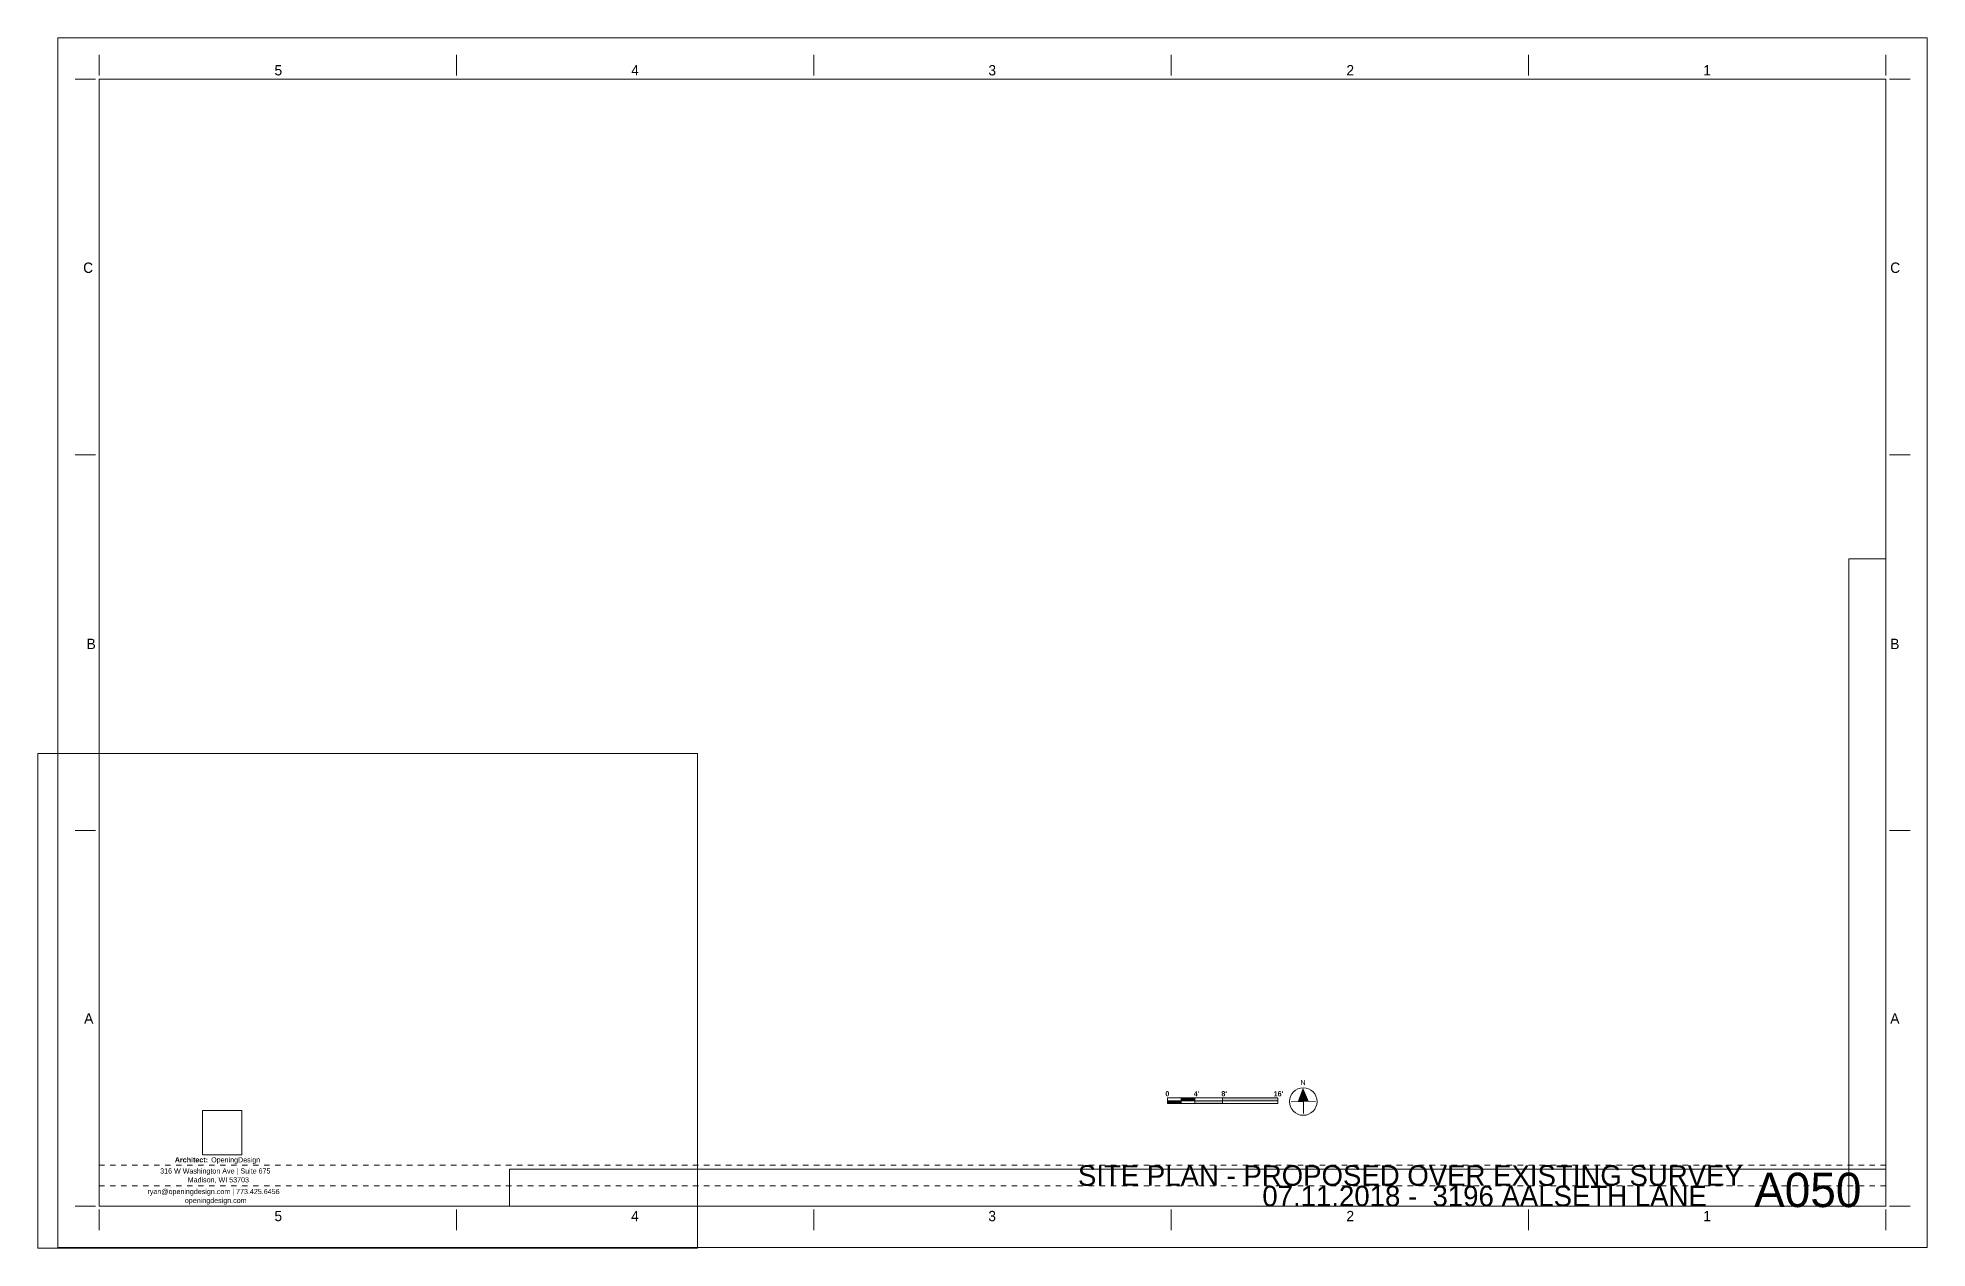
# Paper-space layout 'Layout1' of a CAD drawing. Header units: inches. Extents: x -22 to 34, y 0 to 129.
# Drawn here: x 0 to 34.36, y 0 to 22.01 of the extents above.
import ezdxf

# ---------------------------------------------------------------- set-up
doc = ezdxf.new("R2010")
doc.units = ezdxf.units.IN
doc.header["$MEASUREMENT"] = 0
doc.linetypes.add('Dot 1_32_', pattern=[0.03125, 0, -0.03125])
for name, color, linetype, lineweight in [('A-ANNO-NOTE', 131, 'Continuous', 9), ('G-ANNO-TTLB', 6, 'Continuous', 9), ('G-ANNO-TTLB-MEDM', 33, 'Continuous', 20)]:
    doc.layers.add(name, color=color, linetype=linetype, lineweight=lineweight)
doc.styles.add('Arial_1', font='arial.ttf', dxfattribs={"height": 0.09375})
doc.styles.add('Century Gothic_1', font='ufonts.com_century-gothic.ttf', dxfattribs={"height": 0.1875})
doc.styles.add('Century Gothic_2', font='ufonts.com_century-gothic.ttf', dxfattribs={"height": 0.09375})
doc.styles.add('Century Gothic_3', font='ufonts.com_century-gothic.ttf', dxfattribs={"height": 0.625})
doc.styles.add('Century Gothic_4', font='ufonts.com_century-gothic.ttf', dxfattribs={"height": 0.375})
doc.styles.add('Century Gothic_B', font='GOTHICB.TTF', dxfattribs={"height": 0.09375})
picture_1 = doc.add_image_def('image1.jpg', size_in_pixel=(547, 610))
picture_2 = doc.add_image_def('image2.jpg', size_in_pixel=(95, 1663))
picture_3 = doc.add_image_def('image3.jpg', size_in_pixel=(3536, 95))

# ---------------------------------------------------------------- blocks, each defined once
blk = doc.blocks.new('OD Title Block - 22x34 - Presentation - one-539370-SITE PLAN - PROPOSED OVER EXISTING SURVEY')
at = {"layer": 'G-ANNO-TTLB'}
for p, q in [((-0.01, 0.014), (-0.01, 22.014)), ((-0.01, 22.014), (33.99, 22.014)), ((-0.01, 22.014), (33.99, 22.014)), ((33.99, 0.014), (33.99, 22.014)), ((-0.01, 0.014), (33.99, 0.014))]:
    blk.add_line(p, q, dxfattribs=at)
at = {"layer": 'G-ANNO-TTLB', "linetype": 'Dot 1_32_', "lineweight": 13}
for p, q in [((0.74, 1.51), (33.24, 1.51)), ((0.74, 1.137), (33.24, 1.137))]:
    blk.add_line(p, q, dxfattribs=at)
at = {"layer": 'G-ANNO-TTLB-MEDM'}
for p, q in [((0.74, 21.326), (0.74, 21.701)), ((7.24, 21.326), (7.24, 21.701)), ((13.74, 21.326), (13.74, 21.701)), ((20.24, 21.326), (20.24, 21.701)), ((26.74, 21.326), (26.74, 21.701)), ((33.24, 21.326), (33.24, 21.701)), ((0.677, 21.264), (0.302, 21.264)), ((0.74, 21.264), (0.74, 0.764)), ((0.74, 21.264), (33.24, 21.264)), ((33.24, 21.264), (33.24, 0.764)), ((33.302, 21.264), (33.677, 21.264)), ((0.677, 14.43), (0.302, 14.43)), ((33.302, 14.43), (33.677, 14.43)), ((0.677, 7.597), (0.302, 7.597)), ((33.302, 7.597), (33.677, 7.597)), ((0.677, 0.764), (0.302, 0.764)), ((0.74, 0.764), (33.24, 0.764)), ((0.74, 0.701), (0.74, 0.326)), ((7.24, 0.701), (7.24, 0.326)), ((13.74, 0.701), (13.74, 0.326)), ((20.24, 0.701), (20.24, 0.326)), ((26.74, 0.701), (26.74, 0.326)), ((33.24, 0.701), (33.24, 0.326)), ((33.302, 0.764), (33.677, 0.764))]:
    blk.add_line(p, q, dxfattribs=at)
at = {"layer": 'G-ANNO-TTLB', "attachment_point": 1}
for s, insert, char_height, width, style in [('5', (3.93, 21.517), 0.188, 0.17675, 'Century Gothic_1'), ('4', (10.418, 21.517), 0.188, 0.17675, 'Century Gothic_1'), ('3', (16.914, 21.517), 0.188, 0.17675, 'Century Gothic_1'), ('2', (23.426, 21.517), 0.188, 0.17675, 'Century Gothic_1'), ('1', (29.918, 21.517), 0.188, 0.17675, 'Century Gothic_1'), ('C', (0.45, 17.926), 0.188, 0.25881, 'Century Gothic_1'), ('C', (33.317, 17.926), 0.188, 0.25881, 'Century Gothic_1'), ('B', (0.512, 11.084), 0.188, 0.18306, 'Century Gothic_1'), ('B', (33.317, 11.084), 0.188, 0.18306, 'Century Gothic_1'), ('A', (0.468, 4.273), 0.188, 0.23672, 'Century Gothic_1'), ('A', (33.317, 4.273), 0.188, 0.23672, 'Century Gothic_1'), ('316 W Washington Ave | Suite 675', (1.851, 1.452), 0.09375, 2.65756, 'Century Gothic_2'), ('Architect: ', (2.117, 1.654), 0.09375, 0.80169, 'Century Gothic_B'), ('OpeningDesign', (2.778, 1.654), 0.09375, 1.212, 'Century Gothic_2'), ('ryan@openingdesign.com | 773.425.6456', (1.62, 1.078), 0.09375, 3.21937, 'Century Gothic_2'), ('Madison, WI 53703', (2.351, 1.291), 0.09375, 1.44556, 'Century Gothic_2'), ('openingdesign.com', (2.3, 0.916), 0.09375, 1.57181, 'Century Gothic_2'), ('5', (3.929, 0.679), 0.188, 0.17675, 'Century Gothic_1'), ('4', (10.417, 0.679), 0.188, 0.17675, 'Century Gothic_1'), ('3', (16.913, 0.679), 0.188, 0.17675, 'Century Gothic_1'), ('2', (23.426, 0.679), 0.188, 0.17675, 'Century Gothic_1'), ('1', (29.917, 0.679), 0.188, 0.17675, 'Century Gothic_1')]:
    blk.add_mtext(s, dxfattribs=dict(at, insert=insert, char_height=char_height, width=width, style=style))
at = {"layer": 'G-ANNO-TTLB'}
image = blk.add_image(picture_2, insert=(32.567, 0.764), size_in_units=(0.673, 11.775), dxfattribs=at)
image.dxf.flags = 7
image = blk.add_image(picture_1, insert=(2.618, 1.701), size_in_units=(0.719, 0.802), dxfattribs=at)
image.dxf.flags = 7
image = blk.add_image(picture_3, insert=(8.203, 0.764), size_in_units=(25.037, 0.673), dxfattribs=at)
image.dxf.flags = 7
blk = doc.blocks.new('Graphic_Scale_Multi_4727 - 1-8-605179-SITE PLAN - PROPOSED OVER EXISTING SURVEY')
at = {"layer": 'A-ANNO-NOTE'}
for points in [[(-1.756, 0), (-1.756, -0.049), (-2.006, -0.049), (-2.006, 0)], [(-1.506, 0.049), (-1.506, 0), (-1.756, 0), (-1.756, 0.049)], [(0, 0.049), (0, 0), (-1.006, 0), (-1.006, 0.049)], [(-1.006, 0), (-1.006, -0.049), (-1.506, -0.049), (-1.506, 0)]]:
    blk.add_hatch(color=256, dxfattribs=at).paths.add_polyline_path(points, flags=0)
for p, q in [((-2.006, 0.049), (0, 0.049)), ((-2.006, -0.049), (-2.006, 0.049)), ((-2.006, 0), (0, 0)), ((-1.756, 0.049), (-1.756, -0.049)), ((-1.506, 0.049), (-1.506, -0.049)), ((-1.006, -0.049), (-1.006, 0.049)), ((0, 0.049), (0, -0.049)), ((-2.006, -0.049), (0, -0.049))]:
    blk.add_line(p, q, dxfattribs=at)
at = {"layer": 'A-ANNO-NOTE', "attachment_point": 1, "style": 'Century Gothic_B'}
for s, insert, char_height, width in [('\\fCentury Gothic|b1|i0|c0|p34|;0', (-2.043, 0.173), 0.09375, 0.09153), ("4'", (-1.525, 0.173), 0.0937, 0.12625), ("8'", (-1.025, 0.173), 0.0937, 0.12625), ("16'", (-0.073, 0.173), 0.0937, 0.21778)]:
    blk.add_mtext(s, dxfattribs=dict(at, insert=insert, char_height=char_height, width=width))
blk = doc.blocks.new('North Arrow - Top-605191-SITE PLAN - PROPOSED OVER EXISTING SURVEY')
at = {"layer": 'A-ANNO-NOTE'}
blk.add_hatch(color=256, dxfattribs=at).paths.add_polyline_path([(0, 0.25), (0.101, 0), (-0.101, 0)], flags=0)
for p, q in [((-0.219, 0), (0.219, 0)), ((0, 0.219), (0, -0.219))]:
    blk.add_line(p, q, dxfattribs=at)
blk.add_circle((0, 0), 0.25, dxfattribs=at)
at = {"layer": 'A-ANNO-NOTE', "insert": (-0.044, 0.393), "char_height": 0.0937, "width": 0.09784, "attachment_point": 1, "style": 'Arial_1'}
blk.add_mtext('N', dxfattribs=at)

psp = doc.layouts.get("Layout1")

# ---------------------------------------------------------------- block references
at = {"layer": 'A-ANNO-NOTE'}
psp.add_blockref('Graphic_Scale_Multi_4727 - 1-8-605179-SITE PLAN - PROPOSED OVER EXISTING SURVEY', (22.551, 2.683), dxfattribs=at)
at = {"layer": 'A-ANNO-NOTE', "rotation": 1.420000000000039}
psp.add_blockref('North Arrow - Top-605191-SITE PLAN - PROPOSED OVER EXISTING SURVEY', (23.017, 2.667), dxfattribs=at)
at = {"layer": 'G-ANNO-TTLB'}
psp.add_blockref('OD Title Block - 22x34 - Presentation - one-539370-SITE PLAN - PROPOSED OVER EXISTING SURVEY', (0.375, 0), dxfattribs=at)

# ---------------------------------------------------------------- texts
at = {"layer": 'G-ANNO-TTLB', "attachment_point": 1}
for s, insert, char_height, width, style in [('SITE PLAN - PROPOSED OVER EXISTING SURVEY', (18.918, 1.51), 0.375, 13.82437, 'Century Gothic_4'), ('A050', (31.216, 1.373), 0.625, 2.52816, 'Century Gothic_3'), ('07.11.2018 -  3196 AALSETH LANE', (22.272, 1.136), 0.375, 9.75912, 'Century Gothic_4')]:
    psp.add_mtext(s, dxfattribs=dict(at, insert=insert, char_height=char_height, width=width, style=style))

# ---------------------------------------------------------------- viewports
at = {"layer": '0'}
psp.add_viewport(center=(6, 4.5), size=(12, 9), view_center_point=(6, 4.5), view_height=12, dxfattribs=at)

doc.saveas('drawing.dxf')
